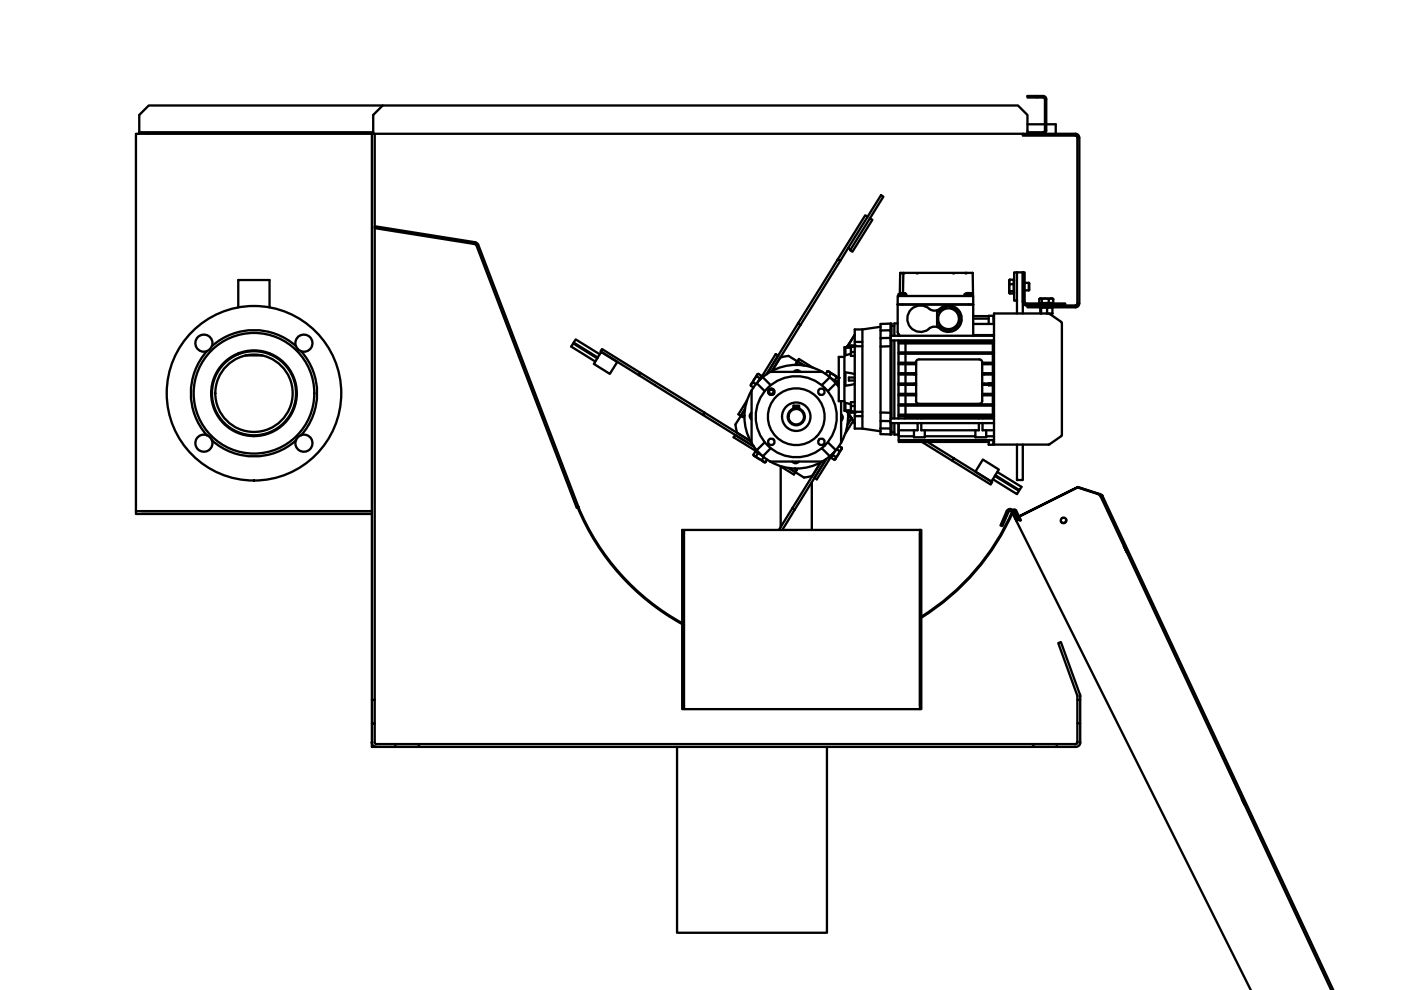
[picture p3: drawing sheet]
<svg xmlns="http://www.w3.org/2000/svg" width="297mm" height="210mm" viewBox="0 0 297 210" stroke-linecap="round" stroke-linejoin="round" font-family="sans-serif">
<!-- layer: Visible (ISO) -->
<g fill="none" stroke="#000" stroke-width=".49">
<path d="M29.5 28h49.6M29.5 28v.4M78.8 28.4h.6v120M78.8 28.4h-50v80.6h50M78.8 28.4v120M79.1 28.4v-4l2-2h134.7l2 2v4M79.4 28.4h137.5M81.1 22.4h-49.6l-2 2v3.6M216.9 28.4h11.1a.79 .79 0 0 1 .8 .8v35.1a.86 .86 0 0 1-.8 .9h-10.2v-.4h10.2l.4-.2v-35.6l-.4-.2h-11.1zM217.8 26.4h3.7M217.8 28h3.3M219.9 20.4v.3"/>
<path d="M221.2 20.6l.3 .4M221.2 20.7h-3.4v-.3h3.4a.65 .65 0 0 1 .6 .6M221.5 21v6.7l-.4 .4M221.8 21v6.7a.69 .69 0 0 1-.7 .7M221.8 26.4h2v2M101 52l21.3 55.7 .4-.2M101.4 51.9l-.6-.5-21.3-3.4-.1 .4 21.3 3.4 .3 .2M101.4 51.9l21.3 55.6M177.6 55l-8.4 13.6M178.2 55.3l-8.5 13.6M179.8 52.6l-1.6 2.7-.6-.3M183.9 46l-.5-.4-5.8 9.4"/>
<path d="M184.4 46.3l.6 .3-4.3 6.8-.5-.3 .1-.2M186.8 41.4l.5 .3-7 11.2-.5-.3zM191.1 58h.4v4.1M191.5 57.9l.3 .1M194.4 58h.2M202.1 58h.2M204.7 58h.2M206.2 58v-.1h-15.3l-.1 4.3M206.2 58l.1 4.8M214.1 59.3h.8v2.9h-.8l-.1-.2 .1-.3-.1-.7zM214.1 59.3l-.1 .2v2.7M214.9 59.5h.1"/>
<path d="M215.6 57.7h-.6v6h.6M215.6 57.7h1.3M215.6 57.7v8.8M216.9 57.7h.3v6.3l.4 .4M216.9 57.7v8.8M217.2 60h.9M218.1 60v1.6M44.9 73.3l-.6 .9-.5 .3M44.9 73.4a1.82 1.82 0 0 0-1.5-2.4 1.82 1.82 0 0 0-2 2 1.82 1.82 0 0 0 2.4 1.5M45 73.4a13.3 13.3 0 0 1 17.8 .1l.1 .2a13 13 0 0 1 1.9 17.5l-.9 1.1a1.83 1.83 0 0 0-1.1 1.1 13.1 13.1 0 0 1-18.6-1h-.2a13.3 13.3 0 0 1-.1-17.9M50.5 65.2v-5.8h6.6v5.8M50.5 74.9v.2"/>
<path d="M52 75.4h3.6M57.1 74.9v.2M62.7 73.4a1.82 1.82 0 0 1 1.5-2.4 1.82 1.82 0 0 1 2 2 1.82 1.82 0 0 1-2.4 1.5M126.6 76l-5.1-3.2-.4 .7 5.1 3.2M127.1 75.1l-5-3.1-.5 .6 5.2 3.2M127.5 74.6l3.4 2.1-1.6 2.6-3.4-2.1zM127.6 74l8.2 5.1-.3 .5-8.2-5.1zM135.5 79.6l13.5 8.4M135.8 79.1l13.6 8.4M160.4 79.8l.1-.3 .3-.2 .7 .4-.8 1.3M160.4 79.8l-.5 .6-.2 .7M160.4 79.8l.7 .4"/>
<path d="M160.7 79.3l-1.4 2.1-.1 .4M161.3 79.9l.1 .1M161.7 80l1.7 1.7M161.7 80l-1.3 1.2M163.3 78.9l-1.6 1.1M163.3 78.9a11 11 0 0 1 11.1 0M163.3 78.8h11.1M165 75.4l-.5-.3-3.4 5.5M169.2 68.6l.5 .3M169.2 68.6l-6.6 10.7M169.7 78.8a.86 .86 0 0 0-1.4 0M169.7 68.9l-6 9.7 1.7-2.8 1.8-.3 1.9 1.1-.4 .5 .4 .3-.4-.3 .4-.5 1.4 .9-1.4-.9 .3-.5 2.9 1.8"/>
<path d="M174.4 78.9l1.8 1.3 1.6 1.8M175.4 78.7l.4 .1 .3 .4M175.4 78.7l.4 .1 2 1.3-.4-.1M175.4 78.7l-.4 .6M176 80l-1.8 1.7M176.1 79.2l.7 .3 .6 .5M176.1 79.2l-.3 .6M177.4 80l-.4 .7M179 75.7h-1.2v9.4h1.2M179.6 73.5l-.6 .1v13.5l.6 .1M180.4 73.7h-1.2v1.6l1.2-.3M180.4 73.5h.8"/>
<path d="M180.4 74.6h.8M180.4 73.4l-.8 .1M181.2 71l-1.6 2.5zM181.2 73.2h-.8v2.3h.8M181.2 79.3l-2-.3v2.8l2-.4M181.2 73.4h1.6M181.2 72.5h1.6M182.8 69.8h-1.6v21.1h1.6M182.8 69.8v21.1M186.7 71.7l2.1-.1v1.8l-2.1 .1zM186.7 73.5v14M186.7 69.3l-3.9 .5"/>
<path d="M188.8 71.6v-1.6l-2.1 .1v1.6M188.8 68.6l-2.1 .1v1.4M188.8 68.6v1.4M188.8 73.4v14.1M188.8 68.6h.2v2.6M188.8 72.2h21.9M188.8 71.2h21.9M189 69.1h.6M189 72.2v16.5M189.6 72.2v16.5M190.3 64.6h16M190.3 64.6v-1.8h16v1.8"/>
<path d="M190.3 64.6v5.8l.5 .8M190.3 68.6h-.7v2.6M190.5 70.8v.4M190.5 72.2v16.5M190.5 62.4h1.6M190.5 62.4v.4M191.4 62.1l.7 .3M191.5 62.1l-1 .3M192 72.2v.3M192 72.8v1.9M192 75v1.9M192 77.2v1.9"/>
<path d="M192 79.4v1.9M192.1 62.4v.4M193.8 79.1v.3h.4M194.2 76.8a.62 .62 0 0 1 .6-.6h12.8a.62 .62 0 0 1 .6 .6v8.2a.62 .62 0 0 1-.6 .6h-12.8a.62 .62 0 0 1-.6-.6M194.2 79.1h-3.7v.3h3.3M194.2 76.9h-3.7v.3h3.7M194.2 76.8v8.2M196.9 69.8a1.82 1.82 0 0 1 2.5 0M198.7 66.2l2.4-1.4 2.4 1.4v2.7l-2.4 1.4-2.4-1.4zM199.4 69.8a2.8 2.8 0 0 0 3.8-.4 2.8 2.8 0 0 0-.1-3.8 2.8 2.8 0 0 0-3.9-.1 1.98 1.98 0 0 1-2.6-.4 2.8 2.8 0 0 0-4.2 2.7 2.8 2.8 0 0 0 4.5 2M204.5 62.4l.9-.3 .7 .3M204.5 62.4h1.6"/>
<path d="M204.5 62.4v.4M206.1 62.4v.4M206.3 71.2v-.2h4.2v.2M206.3 64.6v6.4M206.3 67.6h3.3M206.3 68.7h4.4M206.3 67h3.3M208.2 79.4h.5M208.2 79.1h.5M208.2 76.9h2.5M208.2 77.2h2.5M209.6 68.7v-1.7h1v1.7"/>
<path d="M210.5 72.2v.3M210.5 72.8v1.9M210.5 75v1.9M210.5 77.2v1.9M210.5 79.4v1.8M210.6 67.6h.1M210.6 67h.1M210.7 79.1h-2v.3h2M210.7 74.7h-20.2v.3h20.2M210.7 72.5h-20.2v.3h20.2M210.7 70.9l-.2 .1M214.1 61.7h.8"/>
<path d="M214.1 60.3h.8M214.9 62.1h.1M216.9 64a.79 .79 0 0 0 .7 .8h8.2v-.5h-8.2M217.2 61.6h.9M220.3 63.4l.3-.1 .3 .1 2.2-.1 .2 .1v.8h-3zM220.5 63.4l2.6-.1 .2 .1M220.5 64.2v.1M220.7 65.3h-.1v1.2M220.7 65.3v1.2M220.7 65.3h1.3M220.7 65.2h-.1M220.9 63.4v.8"/>
<path d="M222 65.3l-.1 1.2M222 65.3h1.1M222.4 63.4v.8M222.5 66.5l2.5 1.7 .1 .4v23.5M222.5 66.5h-11.8v27.8h11.6l2.7-1.8 .1-.3M222.6 66.6h.1M222.9 65.2l.2 .1M223.1 66.5h-.6M223.1 66.5l-.5 .1M223.1 64.2v.1M223.1 65.3v1.2M43.8 92.2a1.82 1.82 0 0 0-2.4 1.6 1.82 1.82 0 0 0 2 2 1.82 1.82 0 0 0 1.5-2.4"/>
<path d="M63.8 92.2a1.82 1.82 0 0 1 2.4 1.6 1.82 1.82 0 0 1-2 2 1.82 1.82 0 0 1-1.5-2.4M149.4 87.5l9.7 6-2.8-1.7-.4-1.8 1.2-1.8 .5 .2 .2-.3-.2 .3-.5-.2M149.4 87.5l-.4 .5 10.8 6.7-3.9-2.5-.4 .5 5.5 3.4M157.9 86.7l-.8 1.5M158.4 84.9l-1.8 2.9 .5 .4M159.2 81.8l.6 .4M159.3 87.5a.86 .86 0 0 0 0 1.4M159.3 82.8v11.1M159.7 81.1l-.4 .3-.1 .4M159.7 81.1l.6 .4M159.8 96.5l2.2 1.5h.3M160.3 96.8l.6 .5 .6 .2"/>
<path d="M160.4 95.5l1.3 1.2 1.6 1.1 11.1 .1M160.4 81.2a11 11 0 0 0 0 14.3M160.4 81.2l1.7 1.7M160.5 95.8l-.1 .1M160.7 96.1l-.4 .7M161.5 96.5l-1.3-.8-.5 .7 .2 .3 .4 .1M161.5 97.5l.8 .5M161.9 96.9l-.4 .6M162.1 93.8l-1.7 1.7M162.6 97.4l-.3 .6M163.1 83.4a.58 .58 0 0 0 .9 0M163.3 97.8a11 11 0 0 0 11.1 0"/>
<path d="M163.4 95l-1.7 1.8M165.4 98.8l2.9 1.8 .3-.5M165.5 98.9v12.8M167.2 99.2l1.4 .9M168 97.9a.86 .86 0 0 0 1.4 0M168.2 86.6h1.2M168.2 86.7v-.7h1.2v.7M168.6 99.3l.3 .3M168.9 99.6l-.3 .5 1.9 1.1 1.7-.3M168.9 99.6l-.3 .5M169.4 86.5h-1.2M174.2 95l1.8 1.8"/>
<path d="M175.1 97.4l-6.6 10.7M175.5 93.8l1.7 1.7M176.2 80.2l1.3 .8 .3-.5M176.2 96.7l.2 .1M176.5 96.5l.7 .4M176.6 96.2l-3.4 5.4-.5-.3M176.6 80.6l1.2 .8M177 95.7l-.8 1.3 .7 .5 .3-.2v-.4M177.2 81.2l-1.7 1.7M177.3 80.9l-.1 .1M177.4 95.3l.6 .3M177.9 94.6l.6 .3"/>
<path d="M178 95.6l-.3 .7-.5 .6M178.3 87.8a.86 .86 0 0 1 0 1.4M178.3 85.1v8.8M178.5 94.9l-.2 .5-.3 .2M178.5 94.9v.2l-1.5 2.3M179.6 87.2l1.6 2.5zM179.6 87.2l.8 .1M179.8 87.5a11 11 0 0 1-5.4 10.3M180.1 88.3l.3 .2-.3-.2-.3 .4zM180.4 85.7l-1.2-.3v1.6h1.2M180.4 87.2h.8M180.4 86.1h.8"/>
<path d="M180.6 88.7l-.9 1.3M180.9 89.2l-1.6 2.6M181.2 85.3h-.8v2.2h.8M181.2 80h-1.2v.7h1.2M181.2 88.2h1.6M181.2 87.3h1.6M182.8 90.9l3.9 .5M186.7 90.8h2.1v1.3M186.7 90.8v-1.5h2.1v1.5M186.7 89.3v-1.8h2.1v1.8M186.7 90.8v1.2l2.1 .1M188.8 89.7h21.9"/>
<path d="M188.8 88.7h21.9M189 91.7h.6M189 89.7v2.4h-.2M189.6 89.7v2.4h.9M190.5 89.7v2.4M190.5 93.3v.4h19.1M190.5 89.7v2.8h3.3M190.5 92.5v.8h20.2M192 81.6v1.9M192 83.8v1.9M192 86v1.9M192 88.2v.4"/>
<path d="M193.8 91.2v1.5h2.3v-1.5M193.8 81.6h-3.3v-.3h3.3v.3h.4M193.8 81.3h.4M194.2 83.5h-3.7v.3h3.7M194.6 88.6h.7M194.6 88.6l-2.9 .1M194.6 89.7v1.5h-4.1M194.6 88.6v.1M195.3 88.6l12.2 .1M195.3 89.7v1.5h12.2v-1.5M195.3 88.6v.1M195.5 93.7l6.4 4"/>
<path d="M196.1 92.5h10.7M196.6 93.7l5.6 3.5M202.2 97.2l8.2 5-.4 .5-8.1-5zM206.8 91.2v1.5h2.3v-1.5M207.5 88.6h.8M208.2 81.3h.5M208.2 83.5h2.5M208.2 83.8h2.5M208.3 89.7v1.5h2.4M208.3 88.6v.1M208.4 97.4l3.4 2.2-1.6 2.5-3.4-2.1zM208.7 81.6h.9"/>
<path d="M209.1 92.5h1.6M209.6 81.3h-.9v.3h-.5M209.6 93.3v1h1v-1M209.6 81.2h1v.5h-1zM210.5 88.2v.4h-2.2M210.5 81.7v1.8M210.5 83.8v1.9M210.5 86v1.9M210.5 88.6l.2 .1M210.6 81.6h.1M210.6 81.3h.1M210.6 93.7h.1"/>
<path d="M210.7 87.9h-20.2v.3h20.2M210.7 85.7h-20.2v.3h20.2M215.6 94.3v7.5h1.3v-7.5M28.8 108.4h50M122.6 107.5a50 50 0 0 0 22 24.6M122.7 107.5l-.2 .1a50.2 50.2 0 0 0 22.1 24.7M144.6 112.4h.3v38h-.3zM168 107.8l-2.9 4.6M168 107.8l.5 .3M168.5 108.1l-2.7 4.3M172.1 100.9v.2M172.1 102.2v10.2"/>
<path d="M172.2 100.9l1.8-2.8-6 9.7M195.1 112.4h-50.1v38h50.1M195.1 112.4h.2v38h-.2zM195.1 113.1v36.5M210.9 100.9l5.1 3.2-.4 .7-5.1-3.2M211.5 100.1l5.1 3.1-.5 .7-5.1-3.1M213.8 108.5l.3-.2 .5 .3M214.7 108.8l.5 1.2M214.7 108.3a50 50 0 0 1-19.4 22.5M214.7 108.2a.79 .79 0 0 0-1.3 .2l-1.3 3 .4 .1 1.3-3M214.9 108.3a50.2 50.2 0 0 1-19.6 22.7M214.9 108.3l.9 1.9"/>
<path d="M215.2 110l.2 .3M215.4 108.2l-.3-.2-.4 .3M215.4 108.2l.9 1.8-.2 .1-.9-1.8-.1-.1-.2 .1M215.4 110.3l49.8 99.6M215.6 109.8l-.4 .2M215.8 110.2l.3-.1 .2 .3M215.8 110.2l-.4 .1M216 109.5l12.5-6.2-12.5 6.3M216.1 110.2l-.7 .1M216.3 110l.2 .3M226 110a.62 .62 0 0 1-.3 .8 .62 .62 0 0 1-.8-.2M228.5 103.3l4.4 1.4"/>
<path d="M232.6 104.6l.7 .2 .4 .3M232.6 104.6l-4.1-1.2 4.2 1.3M232.6 104.6l.1 .1M232.7 104.7l.7 .6M233.4 105.3l48.8 104.6M233.6 105l.1 .1M233.7 105.1l49 104.8M233.7 105.1l-.3 .2M234 105.8l-.3 .1M238.3 115.9l.6 1.1zM144.9 132.3h.1M144.9 132.5h.1"/>
<path d="M78.8 157.4a.97 .97 0 0 0 1 1M78.8 153.4v-5h.6v5M79.4 157.4l.4 .4h9v.6h-9M79.4 157.4v-4h-.6v5h1M83.8 157.8v.6M88.8 157.8h130.2M88.8 158.4h130.2M143.5 158.4v39.4h31.8v-39.4M224 157.8h-5v.6h5M228.4 157.4v-9h.6v9M228.4 147.6v.8M228.4 153.4h.6"/>
<path d="M228.5 157.2a.62 .62 0 0 1-.7 .6M228.5 157.4l-.4 .4h-4.1v.6h4.1a.97 .97 0 0 0 1-1M229 147.2l-4.1-11.1-.5 .2 4.1 11.3M229 147.2v1.2M263.3 169.4l.6 1.2z"/>
<circle cx="201.1" cy="67.6" r="2.21"/>
<circle cx="53.9" cy="83.4" r="12.8"/>
<circle cx="53.9" cy="83.4" r="18.5"/>
<circle cx="53.9" cy="83.4" r="9.1"/>
<circle cx="53.9" cy="83.4" r="8.2"/>
<circle cx="53.9" cy="83.4" r="8.9"/>
<circle cx="163.5" cy="83" r=".49"/>
<circle cx="163.5" cy="93.7" r=".69"/>
<circle cx="163.5" cy="83" r=".6"/>
<circle cx="163.5" cy="83.1" r=".69"/>
<circle cx="168.8" cy="88.4" r="8.6"/>
<circle cx="168.8" cy="88.4" r="6"/>
<circle cx="168.8" cy="88.4" r="1.82"/>
<circle cx="168.8" cy="88.4" r="1.64"/>
<circle cx="168.8" cy="88.4" r="3"/>
<circle cx="174.1" cy="93.7" r=".69"/>
<circle cx="174.1" cy="83.1" r=".69"/>
<circle cx="225.5" cy="110.4" r=".59"/>
</g>
<g fill="#000">
<circle cx="179.6" cy="73.5" r=".25"/>
<circle cx="181.2" cy="73.2" r=".25"/>
<circle cx="190.9" cy="62.2" r=".25"/>
<circle cx="191.7" cy="62.2" r=".25"/>
<circle cx="204.9" cy="62.2" r=".25"/>
<circle cx="205.7" cy="62.2" r=".25"/>
<circle cx="177.8" cy="80.1" r=".25"/>
<circle cx="179.6" cy="87.2" r=".25"/>
<circle cx="181.2" cy="87.5" r=".25"/>
</g>
</svg>
